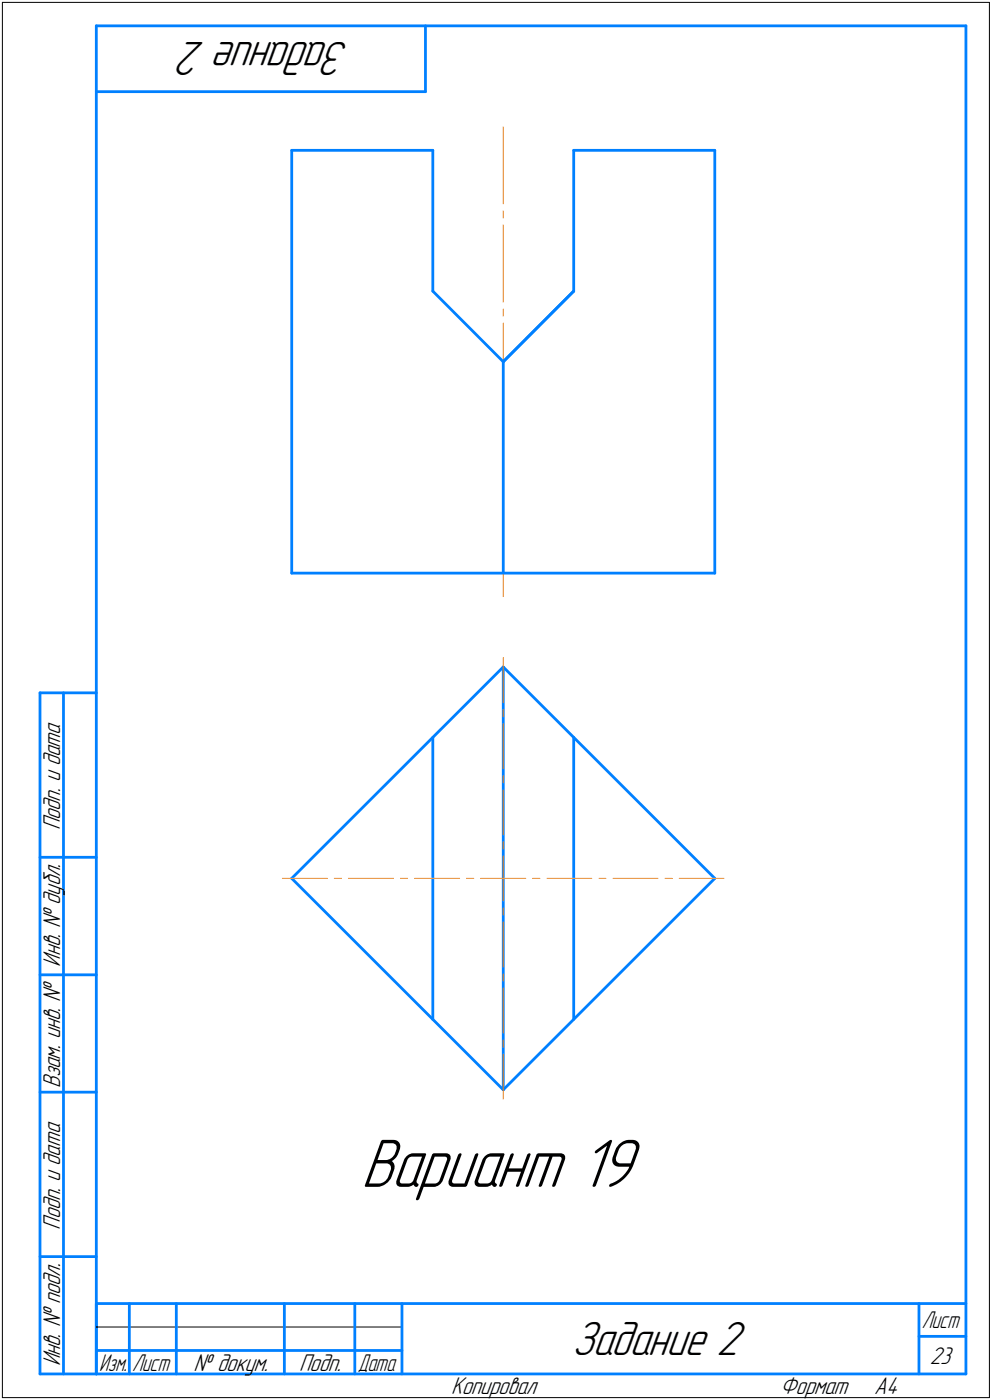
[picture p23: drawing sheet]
<svg xmlns="http://www.w3.org/2000/svg" width="211mm" height="298mm" viewBox="0 0 211 298" stroke-linecap="round" stroke-linejoin="round" font-family="sans-serif">
<defs><g id="words">
<text font-size="15.6" x="76.8" y="252.7">Вариант 19</text>
<g font-size="10.9">
<text x="74.4" y="9" transform="rotate(-180 74.4 9)">Задание 2</text>
<text x="121.6" y="288.5">Задание 2</text>
</g>
<g font-size="5.5">
<text x="12.8" y="176.7" transform="rotate(-90 12.8 176.7)">Подп. и дата</text>
<text x="12.8" y="205.8" transform="rotate(-90 12.8 205.8)">Инв. № дубл.</text>
<text x="12.8" y="231.6" transform="rotate(-90 12.8 231.6)">Взам. инв. №</text>
<text x="12.8" y="261.7" transform="rotate(-90 12.8 261.7)">Подп. и дата</text>
<text x="12.8" y="290.8" transform="rotate(-90 12.8 290.8)">Инв. № подл.</text>
<text x="41.2" y="291.8">№ докум.</text>
<text x="63.6" y="291.8">Подп.</text>
<text x="197.8" y="290.3">23</text>
<text x="96" y="296.8">Копировал</text>
<text x="166" y="296.8">Формат</text>
<text x="186" y="296.8">A4</text>
</g>
<g font-size="5.4">
<text x="196.1" y="282.8">Лист</text>
<text x="21.1" y="291.8">Изм.</text>
<text x="28.1" y="291.8">Лист</text>
<text x="76.1" y="291.8">Дата</text>
</g>
</g></defs>
<g fill="none" stroke="#0080ff" stroke-width=".59">
<path d="M20.5 5.5v287zM20.5 5.5h185zM20.5 19.5h70zM90.5 5.5v14zM205.5 5.5v287zM62.1 32v90zM62.1 32h30zM92.1 32v30zM122 32h30.1zM122 32v30zM152.1 32v90zM92.1 62l15 15z"/>
<path d="M107.1 77v45zM122 62l-14.9 15zM62.1 122h90zM8.5 147.5v145zM8.5 147.5h12zM13.5 147.5v145zM92.1 157v60zM107.1 142l45 45zM107.1 142l-45 45zM107.1 142v90zM122 157v60zM8.5 182.5h12z"/>
<path d="M62.1 187l45 45zM8.5 207.5h12zM8.5 232.5h12zM107.1 232l45-45zM8.5 267.5h12zM20.5 277.5h185zM20.5 277.5v15zM27.5 277.5v15zM37.5 277.5v15zM60.5 277.5v15zM75.5 277.5v15zM85.5 277.5v15z"/>
<path d="M195.5 277.5v15zM8.5 292.5h12zM20.5 292.5h185zM20.5 287.5h7zM27.5 287.5h10zM37.5 287.5h23zM60.5 287.5h15zM75.5 287.5h10zM195.5 284.5h10z"/>
</g>
<g fill="none" stroke="#ff8000" stroke-width=".21">
<path d="M107.1 27v16.4zM107.1 47.9v16.4zM107.1 44.9v1.5zM107.1 68.8v16.4zM107.1 65.8v1.5zM107.1 89.7v16.4zM107.1 86.7v1.5zM107.1 110.6v16.4zM107.1 107.6v1.5zM107.1 140v9.6zM107.1 151v1.6zM107.1 154.1v9.5z"/>
<path d="M107.1 165.1v1.5zM107.1 168.1v9.6zM107.1 179.2v1.5zM60.1 187h9.5zM71.1 187h1.5zM74.1 187h9.6zM85.2 187h1.5zM88.2 187h9.6zM99.3 187h1.5zM102.3 187h4.8zM107.1 196.3v9.6zM107.1 193.3v1.5z"/>
<path d="M107.1 187v4.8zM107.1 182.2v4.8zM107.1 187h4.7zM113.3 187h1.6zM116.3 187h9.6zM127.4 187h1.5zM130.4 187h9.6zM141.5 187h1.5zM144.5 187h9.6zM107.1 210.4v9.5zM107.1 207.3v1.5zM107.1 224.4v9.6z"/>
<path d="M107.1 221.4v1.5z"/>
</g>
<path d="M76.8 241.5h60.5zM76.8 241.5h60.5zM76.8 241.6h60.5zM76.8 241.6h60.5zM76.8 241.6h60.5zM76.8 241.7h60.5zM76.8 241.7h60.5zM76.8 241.8h60.5zM76.8 241.8h60.5zM76.8 241.9h60.5zM76.8 241.9h60.5zM76.8 241.9h60.5zM76.8 242h60.5zM76.8 242h60.5zM76.8 242.1h60.5zM76.8 242.1h60.5zM76.8 242.1h60.5zM76.8 242.2h60.5zM76.8 242.2h60.5zM76.8 242.3h60.5zM76.8 242.3h60.5zM76.8 242.4h60.5zM76.8 242.4h60.5zM76.8 242.4h60.5zM76.8 242.5h60.5zM76.8 242.5h60.5zM76.8 242.6h60.5zM76.8 242.6h60.5zM76.8 242.7h60.5zM76.8 242.7h60.5zM76.8 242.7h60.5zM76.8 242.8h60.5zM76.8 242.8h60.5zM76.8 242.9h60.5zM76.8 242.9h60.5zM76.8 243h60.5zM76.8 243h60.5zM76.8 243h60.5zM76.8 243.1h60.5zM76.8 243.1h60.5zM76.8 243.2h60.5zM76.8 243.2h60.5zM76.8 243.2h60.5zM76.8 243.3h60.5zM76.8 243.3h60.5zM76.8 243.4h60.5zM76.8 243.4h60.5zM76.8 243.5h60.5zM76.8 243.5h60.5zM76.8 243.5h60.5zM76.8 243.6h60.5zM76.8 243.6h60.5zM76.8 243.7h60.5zM76.8 243.7h60.5zM76.8 243.8h60.5zM76.8 243.8h60.5zM76.8 243.8h60.5zM76.8 243.9h60.5zM76.8 243.9h60.5zM76.8 244h60.5zM76.8 244h60.5zM76.8 244.1h60.5zM76.8 244.1h60.5zM76.8 244.1h60.5zM76.8 244.2h60.5zM76.8 244.2h60.5zM76.8 244.3h60.5zM76.8 244.3h60.5zM76.8 244.3h60.5zM76.8 244.4h60.5zM76.8 244.4h60.5zM76.8 244.5h60.5zM76.8 244.5h60.5zM76.8 244.6h60.5zM76.8 244.6h60.5zM76.8 244.6h60.5zM76.8 244.7h60.5zM76.8 244.7h60.5zM76.8 244.8h60.5zM76.8 244.8h60.5zM76.8 244.9h60.5zM76.8 244.9h60.5zM76.8 244.9h60.5zM76.8 245h60.5zM76.8 245h60.5zM76.8 245.1h60.5zM76.8 245.1h60.5zM76.8 245.2h60.5zM76.8 245.2h60.5zM76.8 245.2h60.5zM76.8 245.3h60.5zM76.8 245.3h60.5zM76.8 245.4h60.5zM76.8 245.4h60.5zM76.8 245.4h60.5zM76.8 245.5h60.5zM76.8 245.5h60.5zM76.8 245.6h60.5zM76.8 245.6h60.5zM76.8 245.7h60.5zM76.8 245.7h60.5zM76.8 245.7h60.5zM76.8 245.8h60.5zM76.8 245.8h60.5zM76.8 245.9h60.5zM76.8 245.9h60.5zM76.8 246h60.5zM76.8 246h60.5zM76.8 246h60.5zM76.8 246.1h60.5zM76.8 246.1h60.5zM76.8 246.2h60.5zM76.8 246.2h60.5zM76.8 246.3h60.5zM76.8 246.3h60.5zM76.8 246.3h60.5zM76.8 246.4h60.5zM76.8 246.4h60.5zM76.8 246.5h60.5zM76.8 246.5h60.5zM76.8 246.5h60.5zM76.8 246.6h60.5zM76.8 246.6h60.5zM76.8 246.7h60.5zM76.8 246.7h60.5zM76.8 246.8h60.5zM76.8 246.8h60.5zM76.8 246.8h60.5zM76.8 246.9h60.5zM76.8 246.9h60.5zM76.8 247h60.5zM76.8 247h60.5zM76.8 247.1h60.5zM76.8 247.1h60.5zM76.8 247.1h60.5zM76.8 247.2h60.5zM76.8 247.2h60.5zM76.8 247.3h60.5zM76.8 247.3h60.5zM76.8 247.4h60.5zM76.8 247.4h60.5zM76.8 247.4h60.5zM76.8 247.5h60.5zM76.8 247.5h60.5zM76.8 247.6h60.5zM76.8 247.6h60.5zM76.8 247.6h60.5zM76.8 247.7h60.5zM76.8 247.7h60.5zM76.8 247.8h60.5zM76.8 247.8h60.5zM76.8 247.9h60.5zM76.8 247.9h60.5zM76.8 247.9h60.5zM76.8 248h60.5zM76.8 248h60.5zM76.8 248.1h60.5zM76.8 248.1h60.5zM76.8 248.2h60.5zM76.8 248.2h60.5zM76.8 248.2h60.5zM76.8 248.3h60.5zM76.8 248.3h60.5zM76.8 248.4h60.5zM76.8 248.4h60.5zM76.8 248.5h60.5zM76.8 248.5h60.5zM76.8 248.5h60.5zM76.8 248.6h60.5zM76.8 248.6h60.5zM76.8 248.7h60.5zM76.8 248.7h60.5zM76.8 248.8h60.5zM76.8 248.8h60.5zM76.8 248.8h60.5zM76.8 248.9h60.5zM76.8 248.9h60.5zM76.8 249h60.5zM76.8 249h60.5zM76.8 249h60.5zM76.8 249.1h60.5zM76.8 249.1h60.5zM76.8 249.2h60.5zM76.8 249.2h60.5zM76.8 249.3h60.5zM76.8 249.3h60.5zM76.8 249.3h60.5zM76.8 249.4h60.5zM76.8 249.4h60.5zM76.8 249.5h60.5zM76.8 249.5h60.5zM76.8 249.6h60.5zM76.8 249.6h60.5zM76.8 249.6h60.5zM76.8 249.7h60.5zM76.8 249.7h60.5zM76.8 249.8h60.5zM76.8 249.8h60.5zM76.8 249.9h60.5zM76.8 249.9h60.5zM76.8 249.9h60.5zM76.8 250h60.5zM76.8 250h60.5zM76.8 250.1h60.5zM76.8 250.1h60.5zM76.8 250.1h60.5zM76.8 250.2h60.5zM76.8 250.2h60.5zM76.8 250.3h60.5zM76.8 250.3h60.5zM76.8 250.4h60.5zM76.8 250.4h60.5zM76.8 250.4h60.5zM76.8 250.5h60.5zM76.8 250.5h60.5zM76.8 250.6h60.5zM76.8 250.6h60.5zM76.8 250.7h60.5zM76.8 250.7h60.5zM76.8 250.7h60.5zM76.8 250.8h60.5zM76.8 250.8h60.5zM76.8 250.9h60.5zM76.8 250.9h60.5zM76.8 251h60.5zM76.8 251h60.5zM76.8 251h60.5zM76.8 251.1h60.5zM76.8 251.1h60.5zM76.8 251.2h60.5zM76.8 251.2h60.5zM76.8 251.2h60.5zM76.8 251.3h60.5zM76.8 251.3h60.5zM76.8 251.4h60.5zM76.8 251.4h60.5zM76.8 251.5h60.5zM76.8 251.5h60.5zM76.8 251.5h60.5zM76.8 251.6h60.5zM76.8 251.6h60.5zM76.8 251.7h60.5zM76.8 251.7h60.5zM76.8 251.8h60.5zM76.8 251.8h60.5zM76.8 251.8h60.5zM76.8 251.9h60.5zM76.8 251.9h60.5zM76.8 252h60.5zM76.8 252h60.5zM76.8 252.1h60.5zM76.8 252.1h60.5zM76.8 252.1h60.5zM76.8 252.2h60.5zM76.8 252.2h60.5zM76.8 252.3h60.5zM76.8 252.3h60.5zM76.8 252.3h60.5zM76.8 252.4h60.5zM76.8 252.4h60.5zM76.8 252.5h60.5zM76.8 252.5h60.5zM76.8 252.6h60.5zM76.8 252.6h60.5zM76.8 252.6h60.5zM76.8 252.7h60.5zM76.8 252.7h60.5zM76.8 252.8h60.5zM76.8 252.8h60.5zM76.8 252.9h60.5zM76.8 252.9h60.5zM76.8 252.9h60.5zM76.8 253h60.5zM76.8 253h60.5zM76.8 253.1h60.5zM76.8 253.1h60.5zM76.8 253.2h60.5zM76.8 253.2h60.5zM76.8 253.2h60.5zM76.8 253.3h60.5zM76.8 253.3h60.5zM76.8 253.4h60.5zM76.8 253.4h60.5zM76.8 253.4h60.5zM76.8 253.5h60.5zM76.8 253.5h60.5zM76.8 253.6h60.5zM76.8 253.6h60.5zM76.8 253.7h60.5zM76.8 253.7h60.5zM76.8 253.7h60.5zM76.8 253.8h60.5zM76.8 253.8h60.5zM76.8 253.9h60.5zM76.8 253.9h60.5zM76.8 254h60.5zM76.8 254h60.5zM76.8 254h60.5zM76.8 254.1h60.5zM76.8 254.1h60.5zM76.8 254.2h60.5zM76.8 254.2h60.5zM76.8 254.3h60.5zM76.8 254.3h60.5zM76.8 254.3h60.5zM76.8 254.4h60.5zM76.8 254.4h60.5zM76.8 254.5h60.5zM76.8 254.5h60.5zM76.8 254.6h60.5zM76.8 254.6h60.5zM76.8 254.6h60.5zM76.8 254.7h60.5zM76.8 254.7h60.5zM76.8 254.8h60.5zM76.8 254.8h60.5zM76.8 254.8h60.5zM76.8 254.9h60.5zM76.8 254.9h60.5zM76.8 255h60.5zM76.8 255h60.5zM76.8 255.1h60.5zM76.8 255.1h60.5zM76.8 255.1h60.5zM76.8 255.2h60.5zM76.8 255.2h60.5zM76.8 255.3h60.5zM76.8 255.3h60.5zM76.8 255.4h60.5zM76.8 255.4h60.5zM76.8 255.4h60.5zM76.8 255.5h60.5zM76.8 255.5h60.5zM76.8 255.6h60.5zM76.8 255.6h60.5zM76.8 255.7h60.5zM76.8 255.7h60.5z" fill="#fff" stroke="#fff" stroke-width=".21"/>
<path d="M.5 .5v297zM.5 .5h210zM210.5 .5v297zM.5 297.5h210zM20.5 282.5h65z" fill="none" stroke="#000" stroke-width=".21"/>
<use href="#words"/>
</svg>
